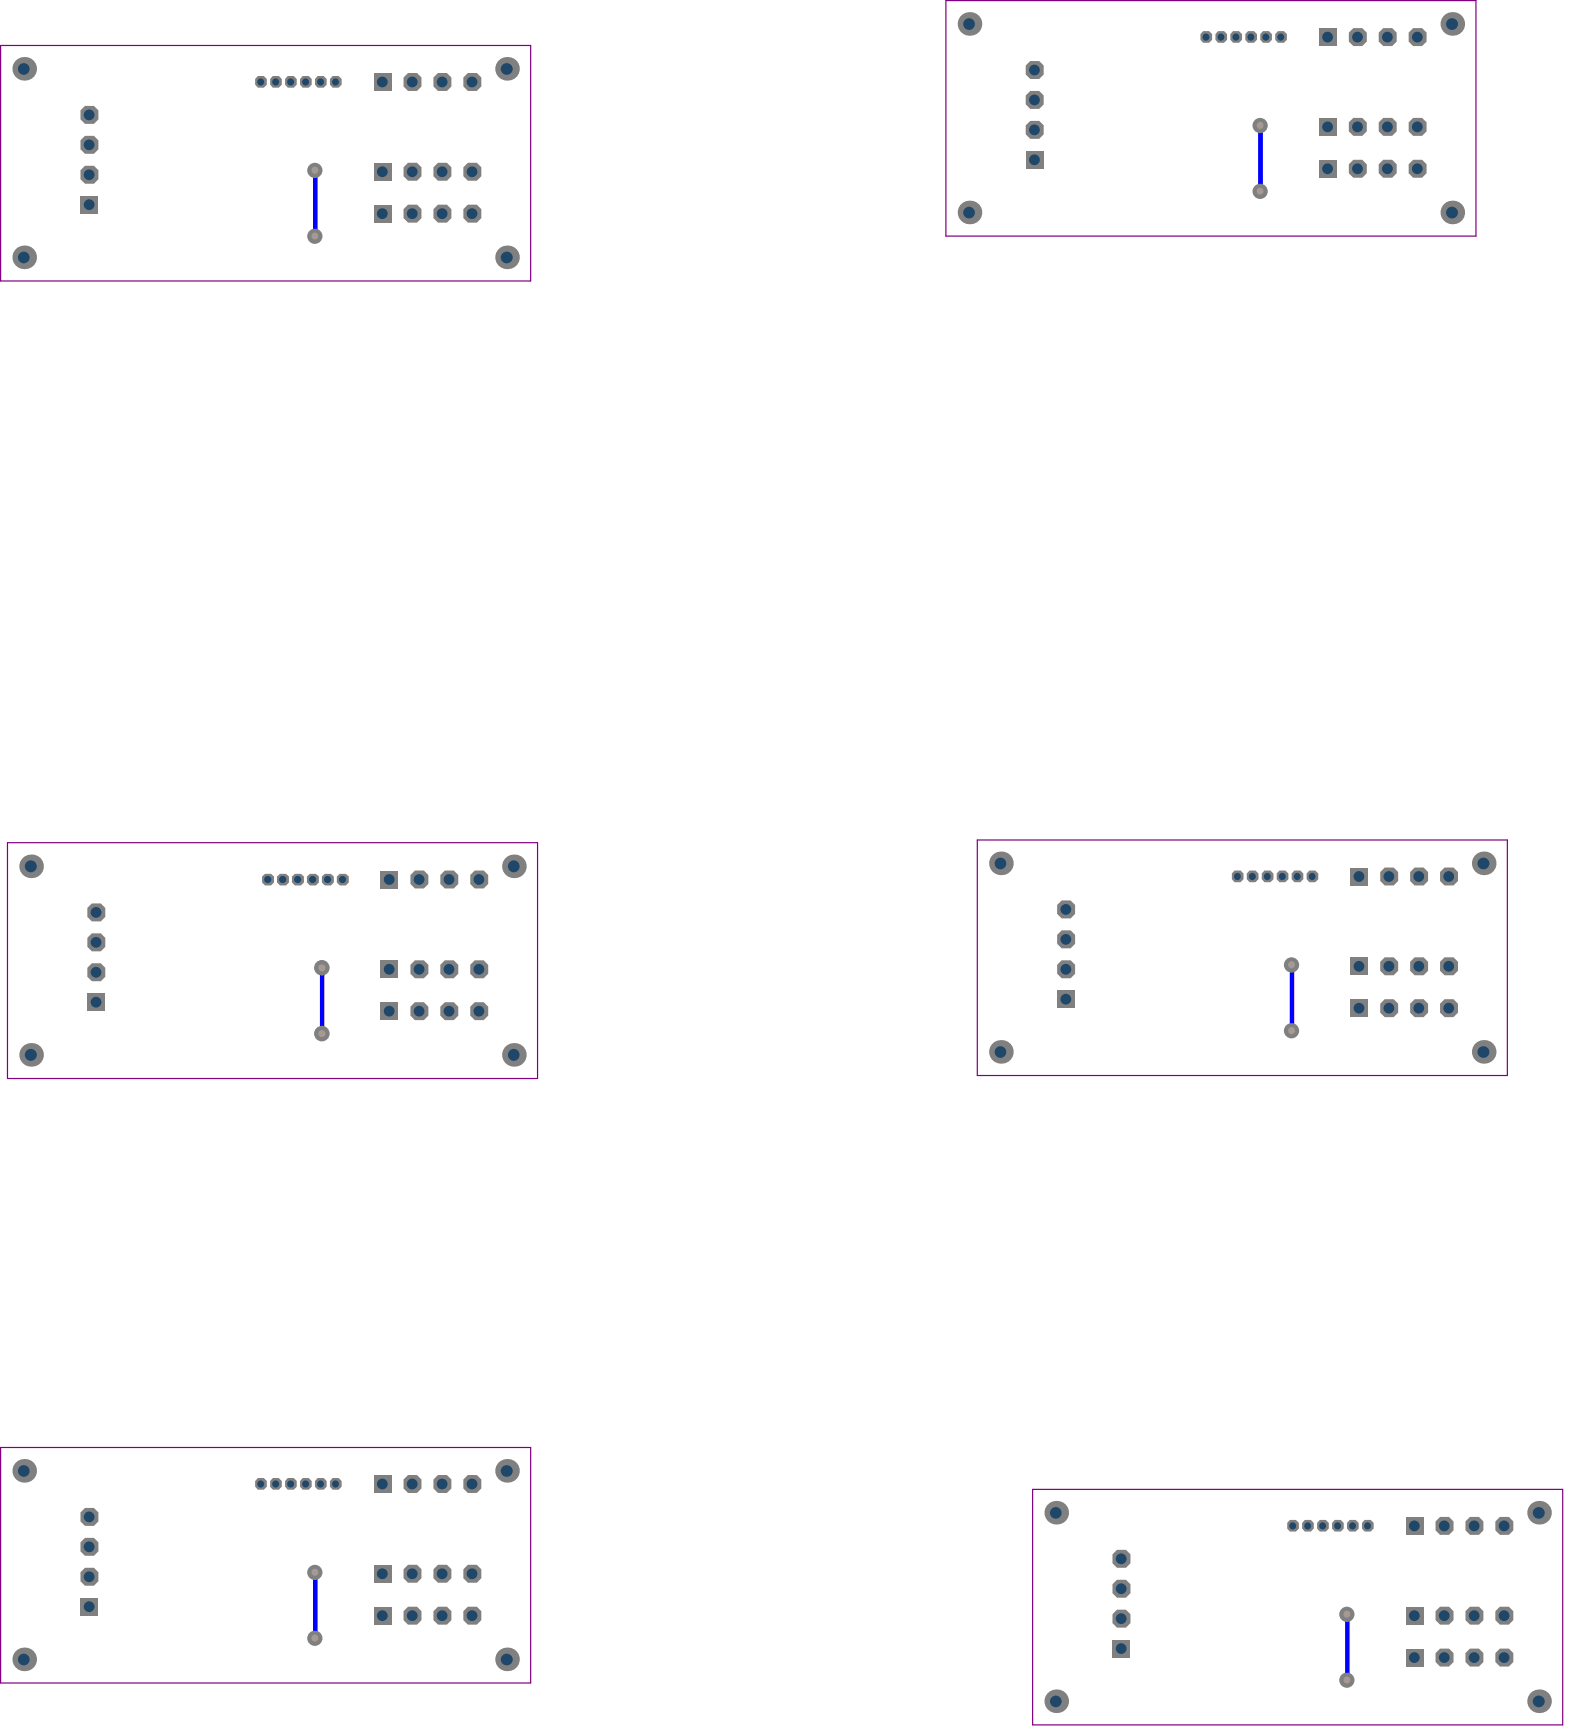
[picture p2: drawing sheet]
<svg xmlns="http://www.w3.org/2000/svg" width="222mm" height="244mm" viewBox="0 0 222 244" stroke-linecap="round" stroke-linejoin="round" font-family="sans-serif">
<path d="M.1 6.4h74.8v33.3h-74.8zM133.5 .1h74.8v33.2h-74.8zM1.1 118.9h74.8v33.3h-74.8zM137.9 118.5h74.8v33.3h-74.8zM.1 204.3h74.8v33.2h-74.8zM145.7 210.2h74.8v33.2h-74.8z" fill="none" stroke="#800080" stroke-width=".17"/>
<g fill="#a6968d">
<circle cx="45.4" cy="136.6" r=".51"/>
<circle cx="45.4" cy="145.9" r=".51"/>
<circle cx="44.4" cy="231.2" r=".5"/>
<circle cx="44.4" cy="221.9" r=".5"/>
<circle cx="182.2" cy="145.4" r=".5"/>
<circle cx="182.2" cy="136.1" r=".5"/>
<circle cx="190" cy="237.1" r=".5"/>
<circle cx="190" cy="227.8" r=".5"/>
<circle cx="44.4" cy="33.3" r=".5"/>
<circle cx="44.4" cy="24" r=".5"/>
<circle cx="177.8" cy="27" r=".5"/>
<circle cx="177.8" cy="17.7" r=".5"/>
</g>
<path d="M177.9 17.7v9.7M44.5 24v9.7M45.5 136.6v9.7M182.3 136.1v9.8M44.5 221.9v9.7M190.1 227.8v9.7" fill="none" stroke="#00f" stroke-width=".63"/>
<circle cx="45.4" cy="136.6" r="1.1" fill="#808080"/>
<circle cx="45.4" cy="136.6" r=".51" fill="#a6968d"/>
<circle cx="45.4" cy="145.9" r="1.1" fill="#808080"/>
<circle cx="45.4" cy="145.9" r=".51" fill="#a6968d"/>
<circle cx="44.4" cy="231.2" r="1.08" fill="#808080"/>
<circle cx="44.4" cy="231.2" r=".5" fill="#a6968d"/>
<circle cx="44.4" cy="221.9" r="1.08" fill="#808080"/>
<circle cx="44.4" cy="221.9" r=".5" fill="#a6968d"/>
<circle cx="182.2" cy="145.5" r="1.08" fill="#808080"/>
<circle cx="182.2" cy="145.4" r=".5" fill="#a6968d"/>
<circle cx="182.2" cy="136.2" r="1.08" fill="#808080"/>
<circle cx="182.2" cy="136.1" r=".5" fill="#a6968d"/>
<circle cx="190.1" cy="237.1" r="1.08" fill="#808080"/>
<circle cx="190" cy="237.1" r=".5" fill="#a6968d"/>
<circle cx="190.1" cy="227.8" r="1.08" fill="#808080"/>
<circle cx="190" cy="227.8" r=".5" fill="#a6968d"/>
<circle cx="44.4" cy="33.3" r="1.08" fill="#808080"/>
<circle cx="44.4" cy="33.3" r=".5" fill="#a6968d"/>
<circle cx="44.4" cy="24" r="1.08" fill="#808080"/>
<circle cx="44.4" cy="24" r=".5" fill="#a6968d"/>
<circle cx="177.8" cy="27" r="1.08" fill="#808080"/>
<circle cx="177.8" cy="27" r=".5" fill="#a6968d"/>
<circle cx="177.8" cy="17.7" r="1.08" fill="#808080"/>
<circle cx="177.8" cy="17.7" r=".5" fill="#a6968d"/>
<path d="M38.5 10.7h.8l.5 .4v.8l-.5 .5h-.8l-.4-.5v-.8z" fill-rule="evenodd" fill="#808080"/>
<circle cx="38.9" cy="11.6" r=".5" fill="#1f4769"/>
<path d="M44.8 10.7h.9l.4 .4v.8l-.4 .5h-.9l-.4-.5v-.8z" fill-rule="evenodd" fill="#808080"/>
<circle cx="45.2" cy="11.6" r=".5" fill="#1f4769"/>
<path d="M169.8 4.4h.8l.4 .4v.8l-.4 .4h-.8l-.4-.4v-.8z" fill-rule="evenodd" fill="#808080"/>
<circle cx="170.2" cy="5.2" r=".5" fill="#1f4769"/>
<path d="M176.3 122.8h.9l.4 .5v.8l-.4 .4h-.9l-.4-.4v-.8z" fill-rule="evenodd" fill="#808080"/>
<circle cx="176.7" cy="123.7" r=".5" fill="#1f4769"/>
<path d="M176.1 4.4h.9l.4 .4v.8l-.4 .4h-.9l-.4-.4v-.8z" fill-rule="evenodd" fill="#808080"/>
<circle cx="176.5" cy="5.2" r=".5" fill="#1f4769"/>
<path d="M180.5 122.8h.9l.4 .5v.8l-.4 .4h-.9l-.3-.4v-.8z" fill-rule="evenodd" fill="#808080"/>
<circle cx="180.9" cy="123.7" r=".5" fill="#1f4769"/>
<path d="M180.3 4.4h.9l.4 .4v.8l-.4 .4h-.9l-.4-.4v-.8z" fill-rule="evenodd" fill="#808080"/>
<circle cx="180.7" cy="5.2" r=".5" fill="#1f4769"/>
<path d="M182.7 122.8h.8l.4 .5v.8l-.4 .4h-.8l-.4-.4v-.8z" fill-rule="evenodd" fill="#808080"/>
<circle cx="183" cy="123.7" r=".5" fill="#1f4769"/>
<path d="M203.2 226.7h1.3l.6 .7v1.2l-.6 .7h-1.3l-.6-.7v-1.2z" fill-rule="evenodd" fill="#808080"/>
<circle cx="203.8" cy="228" r=".76" fill="#1f4769"/>
<path d="M38.5 208.6h.8l.5 .4v.8l-.5 .4h-.8l-.4-.4v-.8z" fill-rule="evenodd" fill="#808080"/>
<circle cx="38.9" cy="209.4" r=".5" fill="#1f4769"/>
<path d="M37 123.7l.4-.4h.8l.5 .4v.8l-.5 .5h-.8l-.4-.5z" fill-rule="evenodd" fill="#808080"/>
<circle cx="37.8" cy="124.1" r=".51" fill="#1f4769"/>
<path d="M41.2 123.7l.4-.4h.9l.4 .4v.8l-.4 .5h-.9l-.4-.5z" fill-rule="evenodd" fill="#808080"/>
<circle cx="42" cy="124.1" r=".51" fill="#1f4769"/>
<path d="M44.8 208.6h.9l.4 .4v.8l-.4 .4h-.9l-.4-.4v-.8z" fill-rule="evenodd" fill="#808080"/>
<circle cx="45.2" cy="209.4" r=".5" fill="#1f4769"/>
<path d="M47.5 123.7l.5-.4h.8l.4 .4v.8l-.4 .5h-.8l-.5-.5z" fill-rule="evenodd" fill="#808080"/>
<circle cx="48.3" cy="124.1" r=".51" fill="#1f4769"/>
<path d="M203.2 232.6h1.3l.6 .7v1.2l-.6 .7h-1.3l-.6-.7v-1.2z" fill-rule="evenodd" fill="#808080"/>
<circle cx="203.8" cy="233.9" r=".76" fill="#1f4769"/>
<path d="M186.2 214.5h.9l.4 .4v.8l-.4 .4h-.9l-.3-.4v-.8z" fill-rule="evenodd" fill="#808080"/>
<circle cx="186.6" cy="215.3" r=".5" fill="#1f4769"/>
<path d="M190.5 214.5h.8l.4 .4v.8l-.4 .4h-.8l-.4-.4v-.8z" fill-rule="evenodd" fill="#808080"/>
<circle cx="190.8" cy="215.3" r=".5" fill="#1f4769"/>
<path d="M203.2 214.1h1.3l.6 .6v1.3l-.6 .6h-1.3l-.6-.6v-1.3z" fill-rule="evenodd" fill="#808080"/>
<circle cx="203.8" cy="215.3" r=".76" fill="#1f4769"/>
<path d="M11.4 27.6h2.5v2.5h-2.5z" fill-rule="evenodd" fill="#808080"/>
<circle cx="12.6" cy="28.9" r=".76" fill="#1f4769"/>
<path d="M36.4 10.7h.8l.5 .4v.8l-.5 .5h-.8l-.4-.5v-.8z" fill-rule="evenodd" fill="#808080"/>
<circle cx="36.8" cy="11.6" r=".5" fill="#1f4769"/>
<path d="M46.9 10.7h.9l.4 .4v.8l-.4 .5h-.9l-.3-.5v-.8z" fill-rule="evenodd" fill="#808080"/>
<circle cx="47.3" cy="11.6" r=".5" fill="#1f4769"/>
<path d="M42.7 10.7h.9l.4 .4v.8l-.4 .5h-.9l-.4-.5v-.8z" fill-rule="evenodd" fill="#808080"/>
<circle cx="43.1" cy="11.6" r=".5" fill="#1f4769"/>
<path d="M57.6 226.7h1.2l.7 .7v1.2l-.7 .7h-1.2l-.7-.7v-1.2z" fill-rule="evenodd" fill="#808080"/>
<circle cx="58.2" cy="228" r=".76" fill="#1f4769"/>
<path d="M61.8 226.7h1.3l.6 .7v1.2l-.6 .7h-1.3l-.6-.7v-1.2z" fill-rule="evenodd" fill="#808080"/>
<circle cx="62.4" cy="228" r=".76" fill="#1f4769"/>
<path d="M66 226.7h1.3l.6 .7v1.2l-.6 .7h-1.3l-.6-.7v-1.2z" fill-rule="evenodd" fill="#808080"/>
<circle cx="66.6" cy="228" r=".76" fill="#1f4769"/>
<path d="M58.5 135.5h1.3l.6 .6v1.3l-.6 .6h-1.3l-.6-.6v-1.3z" fill-rule="evenodd" fill="#808080"/>
<circle cx="59.1" cy="136.8" r=".76" fill="#1f4769"/>
<path d="M62.8 135.5h1.2l.7 .6v1.3l-.7 .6h-1.2l-.7-.6v-1.3z" fill-rule="evenodd" fill="#808080"/>
<circle cx="63.4" cy="136.8" r=".76" fill="#1f4769"/>
<path d="M57.6 10.3h1.2l.7 .6v1.3l-.7 .6h-1.2l-.7-.6v-1.3z" fill-rule="evenodd" fill="#808080"/>
<circle cx="58.2" cy="11.6" r=".76" fill="#1f4769"/>
<path d="M61.8 10.3h1.3l.6 .6v1.3l-.6 .6h-1.3l-.6-.6v-1.3z" fill-rule="evenodd" fill="#808080"/>
<circle cx="62.4" cy="11.6" r=".76" fill="#1f4769"/>
<path d="M66 10.3h1.3l.6 .6v1.3l-.6 .6h-1.3l-.6-.6v-1.3z" fill-rule="evenodd" fill="#808080"/>
<circle cx="66.6" cy="11.6" r=".76" fill="#1f4769"/>
<path d="M145.4 17.1h1.2l.7 .6v1.3l-.7 .6h-1.2l-.7-.6v-1.3z" fill-rule="evenodd" fill="#808080"/>
<circle cx="146" cy="18.3" r=".76" fill="#1f4769"/>
<path d="M174.2 122.8h.9l.4 .5v.8l-.4 .4h-.9l-.4-.4v-.8z" fill-rule="evenodd" fill="#808080"/>
<circle cx="174.6" cy="123.7" r=".5" fill="#1f4769"/>
<path d="M174 4.4h.8l.5 .4v.8l-.5 .4h-.8l-.4-.4v-.8z" fill-rule="evenodd" fill="#808080"/>
<circle cx="174.4" cy="5.2" r=".5" fill="#1f4769"/>
<path d="M171.9 4.4h.8l.5 .4v.8l-.5 .4h-.8l-.4-.4v-.8z" fill-rule="evenodd" fill="#808080"/>
<circle cx="172.3" cy="5.2" r=".5" fill="#1f4769"/>
<path d="M184.8 122.8h.8l.4 .5v.8l-.4 .4h-.8l-.4-.4v-.8z" fill-rule="evenodd" fill="#808080"/>
<circle cx="185.2" cy="123.7" r=".5" fill="#1f4769"/>
<path d="M178.4 122.8h.9l.4 .5v.8l-.4 .4h-.9l-.4-.4v-.8z" fill-rule="evenodd" fill="#808080"/>
<circle cx="178.8" cy="123.7" r=".5" fill="#1f4769"/>
<path d="M178.2 4.4h.9l.4 .4v.8l-.4 .4h-.9l-.4-.4v-.8z" fill-rule="evenodd" fill="#808080"/>
<circle cx="178.6" cy="5.2" r=".5" fill="#1f4769"/>
<path d="M186.1 4h2.5v2.5h-2.5z" fill-rule="evenodd" fill="#808080"/>
<circle cx="187.3" cy="5.2" r=".76" fill="#1f4769"/>
<path d="M198.4 226.7h2.5v2.6h-2.5z" fill-rule="evenodd" fill="#808080"/>
<circle cx="199.6" cy="228" r=".76" fill="#1f4769"/>
<path d="M195.2 4h1.3l.6 .6v1.3l-.6 .6h-1.3l-.6-.6v-1.3z" fill-rule="evenodd" fill="#808080"/>
<circle cx="195.8" cy="5.2" r=".76" fill="#1f4769"/>
<path d="M199.4 4h1.3l.6 .6v1.3l-.6 .6h-1.3l-.6-.6v-1.3z" fill-rule="evenodd" fill="#808080"/>
<circle cx="200" cy="5.2" r=".76" fill="#1f4769"/>
<path d="M207.4 226.7h1.3l.6 .7v1.2l-.6 .7h-1.3l-.6-.7v-1.2z" fill-rule="evenodd" fill="#808080"/>
<circle cx="208" cy="228" r=".76" fill="#1f4769"/>
<path d="M211.6 226.7h1.3l.6 .7v1.2l-.6 .7h-1.3l-.6-.7v-1.2z" fill-rule="evenodd" fill="#808080"/>
<circle cx="212.2" cy="228" r=".76" fill="#1f4769"/>
<circle cx="3.4" cy="234.2" r="1.67" fill="#808080"/>
<circle cx="3.4" cy="234.2" r=".82" fill="#1f4769"/>
<path d="M12 221.2h1.3l.6 .7v1.2l-.6 .7h-1.3l-.6-.7v-1.2z" fill-rule="evenodd" fill="#808080"/>
<circle cx="12.6" cy="222.5" r=".76" fill="#1f4769"/>
<path d="M12 217h1.3l.6 .6v1.3l-.6 .6h-1.3l-.6-.6v-1.3z" fill-rule="evenodd" fill="#808080"/>
<circle cx="12.6" cy="218.3" r=".76" fill="#1f4769"/>
<circle cx="3.4" cy="207.6" r="1.67" fill="#808080"/>
<circle cx="3.4" cy="207.6" r=".82" fill="#1f4769"/>
<circle cx="4.4" cy="148.9" r="1.67" fill="#808080"/>
<circle cx="4.3" cy="148.9" r=".84" fill="#1f4769"/>
<circle cx="4.4" cy="122.2" r="1.67" fill="#808080"/>
<circle cx="4.3" cy="122.2" r=".84" fill="#1f4769"/>
<circle cx="3.4" cy="36.3" r="1.67" fill="#808080"/>
<circle cx="3.4" cy="36.3" r=".82" fill="#1f4769"/>
<path d="M12 19.2h1.3l.6 .6v1.3l-.6 .6h-1.3l-.6-.6v-1.3z" fill-rule="evenodd" fill="#808080"/>
<circle cx="12.6" cy="20.4" r=".76" fill="#1f4769"/>
<path d="M12 14.9h1.3l.6 .7v1.2l-.6 .7h-1.3l-.6-.7v-1.2z" fill-rule="evenodd" fill="#808080"/>
<circle cx="12.6" cy="16.2" r=".76" fill="#1f4769"/>
<circle cx="3.4" cy="9.7" r="1.67" fill="#808080"/>
<circle cx="3.4" cy="9.7" r=".82" fill="#1f4769"/>
<path d="M36.4 208.6h.8l.5 .4v.8l-.5 .4h-.8l-.4-.4v-.8z" fill-rule="evenodd" fill="#808080"/>
<circle cx="36.8" cy="209.4" r=".5" fill="#1f4769"/>
<path d="M39.1 123.7l.4-.4h.9l.4 .4v.8l-.4 .5h-.9l-.4-.5z" fill-rule="evenodd" fill="#808080"/>
<circle cx="39.9" cy="124.1" r=".51" fill="#1f4769"/>
<path d="M46.9 208.6h.9l.4 .4v.8l-.4 .4h-.9l-.3-.4v-.8z" fill-rule="evenodd" fill="#808080"/>
<circle cx="47.3" cy="209.4" r=".5" fill="#1f4769"/>
<path d="M42.7 208.6h.9l.4 .4v.8l-.4 .4h-.9l-.4-.4v-.8z" fill-rule="evenodd" fill="#808080"/>
<circle cx="43.1" cy="209.4" r=".5" fill="#1f4769"/>
<path d="M45.4 123.7l.4-.4h.9l.4 .4v.8l-.4 .5h-.9l-.4-.5z" fill-rule="evenodd" fill="#808080"/>
<circle cx="46.2" cy="124.1" r=".51" fill="#1f4769"/>
<path d="M43.3 123.7l.4-.4h.9l.4 .4v.8l-.4 .5h-.9l-.4-.5z" fill-rule="evenodd" fill="#808080"/>
<circle cx="44.1" cy="124.1" r=".51" fill="#1f4769"/>
<path d="M57.6 220.8h1.2l.7 .6v1.3l-.7 .6h-1.2l-.7-.6v-1.3z" fill-rule="evenodd" fill="#808080"/>
<circle cx="58.2" cy="222.1" r=".76" fill="#1f4769"/>
<path d="M61.8 220.8h1.3l.6 .6v1.3l-.6 .6h-1.3l-.6-.6v-1.3z" fill-rule="evenodd" fill="#808080"/>
<circle cx="62.4" cy="222.1" r=".76" fill="#1f4769"/>
<path d="M66 220.8h1.3l.6 .6v1.3l-.6 .6h-1.3l-.6-.6v-1.3z" fill-rule="evenodd" fill="#808080"/>
<circle cx="66.6" cy="222.1" r=".76" fill="#1f4769"/>
<path d="M57.6 208.1h1.2l.7 .7v1.2l-.7 .7h-1.2l-.7-.7v-1.2z" fill-rule="evenodd" fill="#808080"/>
<circle cx="58.2" cy="209.4" r=".76" fill="#1f4769"/>
<path d="M61.8 208.1h1.3l.6 .7v1.2l-.6 .7h-1.3l-.6-.7v-1.2z" fill-rule="evenodd" fill="#808080"/>
<circle cx="62.4" cy="209.4" r=".76" fill="#1f4769"/>
<path d="M66 208.1h1.3l.6 .7v1.2l-.6 .7h-1.3l-.6-.7v-1.2z" fill-rule="evenodd" fill="#808080"/>
<circle cx="66.6" cy="209.4" r=".76" fill="#1f4769"/>
<path d="M58.5 141.4h1.3l.6 .7v1.2l-.6 .7h-1.3l-.6-.7v-1.2z" fill-rule="evenodd" fill="#808080"/>
<circle cx="59.1" cy="142.7" r=".76" fill="#1f4769"/>
<path d="M62.8 141.4h1.2l.7 .7v1.2l-.7 .7h-1.2l-.7-.7v-1.2z" fill-rule="evenodd" fill="#808080"/>
<circle cx="63.4" cy="142.7" r=".76" fill="#1f4769"/>
<path d="M58.5 122.8h1.3l.6 .7v1.2l-.6 .7h-1.3l-.6-.7v-1.2z" fill-rule="evenodd" fill="#808080"/>
<circle cx="59.1" cy="124.1" r=".76" fill="#1f4769"/>
<path d="M62.8 122.8h1.2l.7 .7v1.2l-.7 .7h-1.2l-.7-.7v-1.2z" fill-rule="evenodd" fill="#808080"/>
<circle cx="63.4" cy="124.1" r=".76" fill="#1f4769"/>
<path d="M57.6 28.9h1.2l.7 .6v1.3l-.7 .6h-1.2l-.7-.6v-1.3z" fill-rule="evenodd" fill="#808080"/>
<circle cx="58.2" cy="30.1" r=".76" fill="#1f4769"/>
<path d="M61.8 28.9h1.3l.6 .6v1.3l-.6 .6h-1.3l-.6-.6v-1.3z" fill-rule="evenodd" fill="#808080"/>
<circle cx="62.4" cy="30.1" r=".76" fill="#1f4769"/>
<path d="M66 28.9h1.3l.6 .6v1.3l-.6 .6h-1.3l-.6-.6v-1.3z" fill-rule="evenodd" fill="#808080"/>
<circle cx="66.6" cy="30.1" r=".76" fill="#1f4769"/>
<circle cx="71.5" cy="234.2" r="1.67" fill="#808080"/>
<circle cx="71.5" cy="234.2" r=".84" fill="#1f4769"/>
<circle cx="71.5" cy="207.6" r="1.67" fill="#808080"/>
<circle cx="71.5" cy="207.6" r=".84" fill="#1f4769"/>
<circle cx="72.5" cy="148.9" r="1.67" fill="#808080"/>
<circle cx="72.5" cy="148.9" r=".83" fill="#1f4769"/>
<circle cx="72.5" cy="122.2" r="1.67" fill="#808080"/>
<circle cx="72.5" cy="122.3" r=".83" fill="#1f4769"/>
<circle cx="71.5" cy="36.3" r="1.67" fill="#808080"/>
<circle cx="71.5" cy="36.3" r=".84" fill="#1f4769"/>
<circle cx="71.5" cy="9.7" r="1.67" fill="#808080"/>
<circle cx="71.5" cy="9.7" r=".84" fill="#1f4769"/>
<circle cx="141.2" cy="121.8" r="1.67" fill="#808080"/>
<circle cx="141.2" cy="121.8" r=".82" fill="#1f4769"/>
<path d="M144.7 21.3h2.6v2.5h-2.6z" fill-rule="evenodd" fill="#808080"/>
<circle cx="146" cy="22.5" r=".76" fill="#1f4769"/>
<path d="M145.4 12.8h1.2l.7 .7v1.2l-.7 .7h-1.2l-.7-.7v-1.2z" fill-rule="evenodd" fill="#808080"/>
<circle cx="146" cy="14.1" r=".76" fill="#1f4769"/>
<path d="M145.4 8.6h1.2l.7 .6v1.3l-.7 .6h-1.2l-.7-.6v-1.3z" fill-rule="evenodd" fill="#808080"/>
<circle cx="146" cy="9.9" r=".76" fill="#1f4769"/>
<path d="M157 231.4h2.5v2.5h-2.5z" fill-rule="evenodd" fill="#808080"/>
<circle cx="158.2" cy="232.6" r=".76" fill="#1f4769"/>
<path d="M157.6 222.9h1.3l.6 .7v1.2l-.6 .7h-1.3l-.6-.7v-1.2z" fill-rule="evenodd" fill="#808080"/>
<circle cx="158.2" cy="224.2" r=".76" fill="#1f4769"/>
<path d="M157.6 218.7h1.3l.6 .6v1.3l-.6 .6h-1.3l-.6-.6v-1.3z" fill-rule="evenodd" fill="#808080"/>
<circle cx="158.2" cy="220" r=".76" fill="#1f4769"/>
<path d="M186.1 22.5h2.5v2.6h-2.5z" fill-rule="evenodd" fill="#808080"/>
<circle cx="187.3" cy="23.8" r=".76" fill="#1f4769"/>
<path d="M186.1 16.6h2.5v2.6h-2.5z" fill-rule="evenodd" fill="#808080"/>
<circle cx="187.3" cy="17.9" r=".76" fill="#1f4769"/>
<path d="M198.4 232.6h2.5v2.6h-2.5z" fill-rule="evenodd" fill="#808080"/>
<circle cx="199.6" cy="233.9" r=".76" fill="#1f4769"/>
<path d="M195.4 141h1.3l.6 .6v1.3l-.6 .6h-1.3l-.6-.6v-1.3z" fill-rule="evenodd" fill="#808080"/>
<circle cx="196" cy="142.3" r=".76" fill="#1f4769"/>
<path d="M199.6 141h1.3l.6 .6v1.3l-.6 .6h-1.3l-.6-.6v-1.3z" fill-rule="evenodd" fill="#808080"/>
<circle cx="200.2" cy="142.3" r=".76" fill="#1f4769"/>
<path d="M195.4 135.1h1.3l.6 .6v1.3l-.6 .6h-1.3l-.6-.6v-1.3z" fill-rule="evenodd" fill="#808080"/>
<circle cx="196" cy="136.4" r=".76" fill="#1f4769"/>
<path d="M199.6 135.1h1.3l.6 .6v1.3l-.6 .6h-1.3l-.6-.6v-1.3z" fill-rule="evenodd" fill="#808080"/>
<circle cx="200.2" cy="136.4" r=".76" fill="#1f4769"/>
<path d="M195.4 122.4h1.3l.6 .7v1.2l-.6 .7h-1.3l-.6-.7v-1.2z" fill-rule="evenodd" fill="#808080"/>
<circle cx="196" cy="123.7" r=".76" fill="#1f4769"/>
<path d="M199.6 122.4h1.3l.6 .7v1.2l-.6 .7h-1.3l-.6-.7v-1.2z" fill-rule="evenodd" fill="#808080"/>
<circle cx="200.2" cy="123.7" r=".76" fill="#1f4769"/>
<path d="M195.2 22.5h1.3l.6 .7v1.2l-.6 .7h-1.3l-.6-.7v-1.2z" fill-rule="evenodd" fill="#808080"/>
<circle cx="195.8" cy="23.8" r=".76" fill="#1f4769"/>
<path d="M199.4 22.5h1.3l.6 .7v1.2l-.6 .7h-1.3l-.6-.7v-1.2z" fill-rule="evenodd" fill="#808080"/>
<circle cx="200" cy="23.8" r=".76" fill="#1f4769"/>
<path d="M195.2 16.6h1.3l.6 .7v1.2l-.6 .7h-1.3l-.6-.7v-1.2z" fill-rule="evenodd" fill="#808080"/>
<circle cx="195.8" cy="17.9" r=".76" fill="#1f4769"/>
<path d="M199.4 16.6h1.3l.6 .7v1.2l-.6 .7h-1.3l-.6-.7v-1.2z" fill-rule="evenodd" fill="#808080"/>
<circle cx="200" cy="17.9" r=".76" fill="#1f4769"/>
<path d="M207.4 232.6h1.3l.6 .7v1.2l-.6 .7h-1.3l-.6-.7v-1.2z" fill-rule="evenodd" fill="#808080"/>
<circle cx="208" cy="233.9" r=".76" fill="#1f4769"/>
<path d="M211.6 232.6h1.3l.6 .7v1.2l-.6 .7h-1.3l-.6-.7v-1.2z" fill-rule="evenodd" fill="#808080"/>
<circle cx="212.2" cy="233.9" r=".76" fill="#1f4769"/>
<circle cx="209.4" cy="121.8" r="1.67" fill="#808080"/>
<circle cx="209.3" cy="121.8" r=".84" fill="#1f4769"/>
<path d="M11.4 225.5h2.5v2.5h-2.5z" fill-rule="evenodd" fill="#808080"/>
<circle cx="12.6" cy="226.7" r=".76" fill="#1f4769"/>
<path d="M12 212.8h1.3l.6 .6v1.3l-.6 .6h-1.3l-.6-.6v-1.3z" fill-rule="evenodd" fill="#808080"/>
<circle cx="12.6" cy="214.1" r=".76" fill="#1f4769"/>
<path d="M12 23.4h1.3l.6 .6v1.3l-.6 .6h-1.3l-.6-.6v-1.3z" fill-rule="evenodd" fill="#808080"/>
<circle cx="12.6" cy="24.7" r=".76" fill="#1f4769"/>
<path d="M57.6 23h1.2l.7 .6v1.3l-.7 .6h-1.2l-.7-.6v-1.3z" fill-rule="evenodd" fill="#808080"/>
<circle cx="58.2" cy="24.2" r=".76" fill="#1f4769"/>
<path d="M61.8 23h1.3l.6 .6v1.3l-.6 .6h-1.3l-.6-.6v-1.3z" fill-rule="evenodd" fill="#808080"/>
<circle cx="62.4" cy="24.2" r=".76" fill="#1f4769"/>
<path d="M66 23h1.3l.6 .6v1.3l-.6 .6h-1.3l-.6-.6v-1.3z" fill-rule="evenodd" fill="#808080"/>
<circle cx="66.6" cy="24.2" r=".76" fill="#1f4769"/>
<circle cx="141.2" cy="148.4" r="1.67" fill="#808080"/>
<circle cx="141.2" cy="148.5" r=".82" fill="#1f4769"/>
<path d="M157.6 227.1h1.3l.6 .7v1.2l-.6 .7h-1.3l-.6-.7v-1.2z" fill-rule="evenodd" fill="#808080"/>
<circle cx="158.2" cy="228.4" r=".76" fill="#1f4769"/>
<path d="M188.3 214.5h.9l.4 .4v.8l-.4 .4h-.9l-.3-.4v-.8z" fill-rule="evenodd" fill="#808080"/>
<circle cx="188.7" cy="215.3" r=".5" fill="#1f4769"/>
<path d="M184.1 214.5h.9l.4 .4v.8l-.4 .4h-.9l-.4-.4v-.8z" fill-rule="evenodd" fill="#808080"/>
<circle cx="184.5" cy="215.3" r=".5" fill="#1f4769"/>
<path d="M182 214.5h.9l.4 .4v.8l-.4 .4h-.9l-.4-.4v-.8z" fill-rule="evenodd" fill="#808080"/>
<circle cx="182.4" cy="215.3" r=".5" fill="#1f4769"/>
<path d="M192.6 214.5h.8l.4 .4v.8l-.4 .4h-.8l-.4-.4v-.8z" fill-rule="evenodd" fill="#808080"/>
<circle cx="193" cy="215.3" r=".5" fill="#1f4769"/>
<path d="M198.4 214.1h2.5v2.5h-2.5z" fill-rule="evenodd" fill="#808080"/>
<circle cx="199.6" cy="215.3" r=".76" fill="#1f4769"/>
<path d="M207.4 214.1h1.3l.6 .6v1.3l-.6 .6h-1.3l-.6-.6v-1.3z" fill-rule="evenodd" fill="#808080"/>
<circle cx="208" cy="215.3" r=".76" fill="#1f4769"/>
<path d="M211.6 214.1h1.3l.6 .6v1.3l-.6 .6h-1.3l-.6-.6v-1.3z" fill-rule="evenodd" fill="#808080"/>
<circle cx="212.2" cy="215.3" r=".76" fill="#1f4769"/>
<circle cx="209.4" cy="148.4" r="1.67" fill="#808080"/>
<circle cx="209.3" cy="148.4" r=".84" fill="#1f4769"/>
<path d="M40.6 10.7h.9l.4 .4v.8l-.4 .5h-.9l-.4-.5v-.8z" fill-rule="evenodd" fill="#808080"/>
<circle cx="41" cy="11.6" r=".5" fill="#1f4769"/>
<path d="M52.7 226.7h2.6v2.6h-2.6z" fill-rule="evenodd" fill="#808080"/>
<circle cx="53.9" cy="228" r=".76" fill="#1f4769"/>
<path d="M53.7 135.5h2.5v2.5h-2.5z" fill-rule="evenodd" fill="#808080"/>
<circle cx="54.9" cy="136.8" r=".76" fill="#1f4769"/>
<path d="M67 135.5h1.3l.6 .6v1.3l-.6 .6h-1.3l-.6-.6v-1.3z" fill-rule="evenodd" fill="#808080"/>
<circle cx="67.6" cy="136.8" r=".76" fill="#1f4769"/>
<path d="M52.7 10.3h2.6v2.5h-2.6z" fill-rule="evenodd" fill="#808080"/>
<circle cx="53.9" cy="11.6" r=".76" fill="#1f4769"/>
<path d="M149.8 135.5h1.3l.6 .6v1.3l-.6 .6h-1.3l-.6-.6v-1.3z" fill-rule="evenodd" fill="#808080"/>
<circle cx="150.4" cy="136.8" r=".76" fill="#1f4769"/>
<path d="M191 4h1.2l.7 .6v1.3l-.7 .6h-1.2l-.7-.6v-1.3z" fill-rule="evenodd" fill="#808080"/>
<circle cx="191.6" cy="5.2" r=".76" fill="#1f4769"/>
<path d="M40.6 208.6h.9l.4 .4v.8l-.4 .4h-.9l-.4-.4v-.8z" fill-rule="evenodd" fill="#808080"/>
<circle cx="41" cy="209.4" r=".5" fill="#1f4769"/>
<path d="M12.3 140.2h2.6v2.5h-2.6z" fill-rule="evenodd" fill="#808080"/>
<circle cx="13.5" cy="141.4" r=".76" fill="#1f4769"/>
<path d="M13 135.9h1.2l.7 .7v1.2l-.7 .7h-1.2l-.7-.7v-1.2z" fill-rule="evenodd" fill="#808080"/>
<circle cx="13.5" cy="137.2" r=".76" fill="#1f4769"/>
<path d="M13 127.5h1.2l.7 .6v1.3l-.7 .6h-1.2l-.7-.6v-1.3z" fill-rule="evenodd" fill="#808080"/>
<circle cx="13.5" cy="128.8" r=".76" fill="#1f4769"/>
<path d="M52.7 220.8h2.6v2.5h-2.6z" fill-rule="evenodd" fill="#808080"/>
<circle cx="53.9" cy="222.1" r=".76" fill="#1f4769"/>
<path d="M52.7 208.1h2.6v2.6h-2.6z" fill-rule="evenodd" fill="#808080"/>
<circle cx="53.9" cy="209.4" r=".76" fill="#1f4769"/>
<path d="M53.7 141.4h2.5v2.6h-2.5z" fill-rule="evenodd" fill="#808080"/>
<circle cx="54.9" cy="142.7" r=".76" fill="#1f4769"/>
<path d="M67 141.4h1.3l.6 .7v1.2l-.6 .7h-1.3l-.6-.7v-1.2z" fill-rule="evenodd" fill="#808080"/>
<circle cx="67.6" cy="142.7" r=".76" fill="#1f4769"/>
<path d="M53.7 122.8h2.5v2.6h-2.5z" fill-rule="evenodd" fill="#808080"/>
<circle cx="54.9" cy="124.1" r=".76" fill="#1f4769"/>
<path d="M67 122.8h1.3l.6 .7v1.2l-.6 .7h-1.3l-.6-.7v-1.2z" fill-rule="evenodd" fill="#808080"/>
<circle cx="67.6" cy="124.1" r=".76" fill="#1f4769"/>
<path d="M52.7 28.9h2.6v2.5h-2.6z" fill-rule="evenodd" fill="#808080"/>
<circle cx="53.9" cy="30.1" r=".76" fill="#1f4769"/>
<path d="M149.2 139.7h2.5v2.6h-2.5z" fill-rule="evenodd" fill="#808080"/>
<circle cx="150.4" cy="141" r=".76" fill="#1f4769"/>
<path d="M149.8 127.1h1.3l.6 .6v1.3l-.6 .6h-1.3l-.6-.6v-1.3z" fill-rule="evenodd" fill="#808080"/>
<circle cx="150.4" cy="128.3" r=".76" fill="#1f4769"/>
<circle cx="136.8" cy="30" r="1.67" fill="#808080"/>
<circle cx="136.7" cy="30" r=".82" fill="#1f4769"/>
<circle cx="136.8" cy="3.4" r="1.67" fill="#808080"/>
<circle cx="136.7" cy="3.4" r=".82" fill="#1f4769"/>
<path d="M190.5 141h2.6v2.5h-2.6z" fill-rule="evenodd" fill="#808080"/>
<circle cx="191.8" cy="142.3" r=".76" fill="#1f4769"/>
<path d="M203.8 141h1.3l.6 .6v1.3l-.6 .6h-1.3l-.6-.6v-1.3z" fill-rule="evenodd" fill="#808080"/>
<circle cx="204.4" cy="142.3" r=".76" fill="#1f4769"/>
<path d="M190.5 135.1h2.6v2.5h-2.6z" fill-rule="evenodd" fill="#808080"/>
<circle cx="191.8" cy="136.4" r=".76" fill="#1f4769"/>
<path d="M203.8 135.1h1.3l.6 .6v1.3l-.6 .6h-1.3l-.6-.6v-1.3z" fill-rule="evenodd" fill="#808080"/>
<circle cx="204.4" cy="136.4" r=".76" fill="#1f4769"/>
<path d="M190.5 122.4h2.6v2.6h-2.6z" fill-rule="evenodd" fill="#808080"/>
<circle cx="191.8" cy="123.7" r=".76" fill="#1f4769"/>
<path d="M203.8 122.4h1.3l.6 .7v1.2l-.6 .7h-1.3l-.6-.7v-1.2z" fill-rule="evenodd" fill="#808080"/>
<circle cx="204.4" cy="123.7" r=".76" fill="#1f4769"/>
<circle cx="204.9" cy="30" r="1.67" fill="#808080"/>
<circle cx="204.9" cy="30" r=".84" fill="#1f4769"/>
<path d="M191 22.5h1.2l.7 .7v1.2l-.7 .7h-1.2l-.7-.7v-1.2z" fill-rule="evenodd" fill="#808080"/>
<circle cx="191.6" cy="23.8" r=".76" fill="#1f4769"/>
<path d="M191 16.6h1.2l.7 .7v1.2l-.7 .7h-1.2l-.7-.7v-1.2z" fill-rule="evenodd" fill="#808080"/>
<circle cx="191.6" cy="17.9" r=".76" fill="#1f4769"/>
<circle cx="204.9" cy="3.4" r="1.67" fill="#808080"/>
<circle cx="204.9" cy="3.4" r=".84" fill="#1f4769"/>
<path d="M13 131.7h1.2l.7 .6v1.3l-.7 .6h-1.2l-.7-.6v-1.3z" fill-rule="evenodd" fill="#808080"/>
<circle cx="13.5" cy="133" r=".76" fill="#1f4769"/>
<path d="M52.7 23h2.6v2.5h-2.6z" fill-rule="evenodd" fill="#808080"/>
<circle cx="53.9" cy="24.2" r=".76" fill="#1f4769"/>
<circle cx="149" cy="240.1" r="1.67" fill="#808080"/>
<circle cx="149" cy="240.1" r=".82" fill="#1f4769"/>
<circle cx="149" cy="213.5" r="1.67" fill="#808080"/>
<circle cx="149" cy="213.5" r=".82" fill="#1f4769"/>
<path d="M149.8 131.3h1.3l.6 .6v1.3l-.6 .6h-1.3l-.6-.6v-1.3z" fill-rule="evenodd" fill="#808080"/>
<circle cx="150.4" cy="132.6" r=".76" fill="#1f4769"/>
<circle cx="217.2" cy="213.5" r="1.67" fill="#808080"/>
<circle cx="217.1" cy="213.5" r=".84" fill="#1f4769"/>
<circle cx="217.2" cy="240.1" r="1.67" fill="#808080"/>
<circle cx="217.1" cy="240.1" r=".84" fill="#1f4769"/>
</svg>
